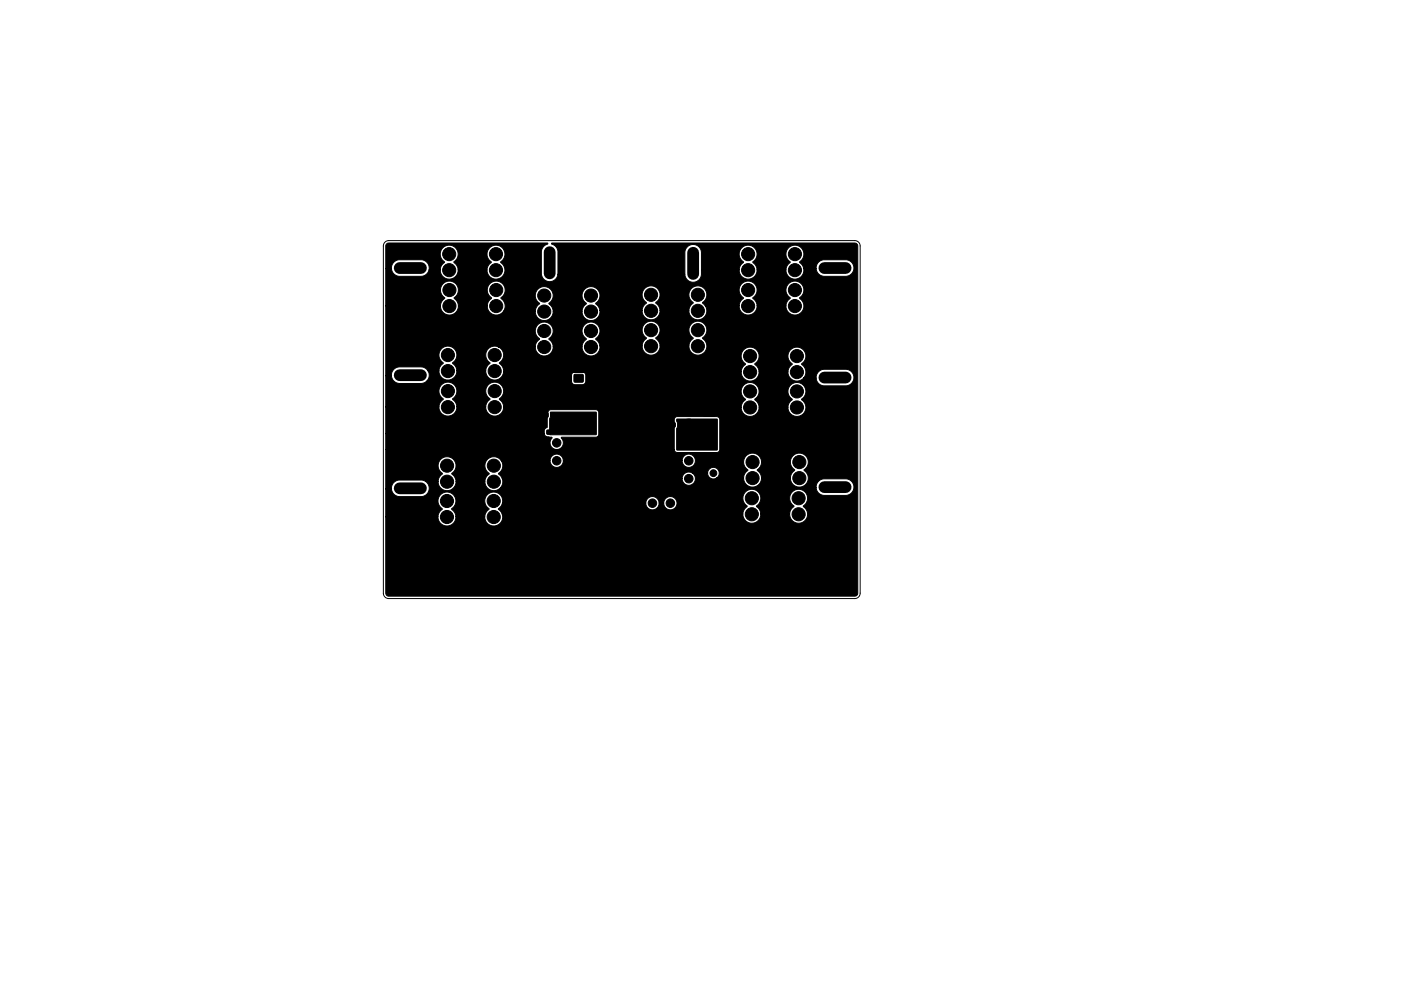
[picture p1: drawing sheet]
<svg xmlns="http://www.w3.org/2000/svg" width="297mm" height="210mm" viewBox="0 0 297 210" stroke-linecap="round" stroke-linejoin="round" font-family="sans-serif">
<path d="M81.6 51.4l.8-.4h98.8a1.14 1.14 0 0 1 1.2 1.2v73.7a1.14 1.14 0 0 1-1.2 1.1h-98.8a1.14 1.14 0 0 1-1.1-1.1v-73.7z" fill="none" stroke="#000" stroke-width=".21"/>
<g fill="#000" stroke="#000" stroke-width=".21">
<path d="M81.9 51.8l.6-.2h33.5l.2 .1a2.04 2.04 0 0 0-1.4 1.7v4.7a1.76 1.76 0 0 0 1.7 1.7 1.76 1.76 0 0 0 1.8-1.6h26.9a1.76 1.76 0 0 0 1.8 1.7 1.76 1.76 0 0 0 1.7-1.7v-.9h8a1.9 1.9 0 0 0 1.9 1.9 1.9 1.9 0 0 0 1.9-1.9h6.1a1.9 1.9 0 0 0 2.1 1.9 1.9 1.9 0 0 0 1.7-2.2h2.6l.1 .2a1.76 1.76 0 0 0 1.6 1.4h4.7a1.76 1.76 0 0 0 1.7-1.7 1.76 1.76 0 0 0-1.7-1.8h-4.7a1.76 1.76 0 0 0-1.7 1.9h-2.6l-.3-.7-.6-.7a1.93 1.93 0 0 0 .5-2.9 1.93 1.93 0 0 0-3 0 1.93 1.93 0 0 0 .6 2.9l-.1 .1a1.89 1.89 0 0 0-.9 1.6h-6.1l-.3-1-.6-.6a2.1 2.1 0 0 0 .5-3l-.2-.2a1.93 1.93 0 0 0-2.9 .3 1.93 1.93 0 0 0 .6 2.8v.1a1.89 1.89 0 0 0-.9 1.6h-8v-3.7a1.76 1.76 0 0 0-1.7-1.7 1.76 1.76 0 0 0-1.8 1.6v4.7h-26.9v-4.8a1.93 1.93 0 0 0-1.4-1.7l.1-.1h64.3a.64 .64 0 0 1 .6 .6v73.7a.63 .63 0 0 1-.7 .6h-98.8a.63 .63 0 0 1-.6-.7v-16.2h11.1a1.9 1.9 0 0 0 1.9 2 1.9 1.9 0 0 0 1.9-2h6.1a1.9 1.9 0 0 0 2.2 2 1.9 1.9 0 0 0 1.5-2.5h51v.2a1.9 1.9 0 0 0 2 1.7 1.9 1.9 0 0 0 1.8-1.9h6.1v.2a1.93 1.93 0 0 0 3 1.4 1.93 1.93 0 0 0-.1-3.3 1.91 1.91 0 0 0 .6-2.8 1.91 1.91 0 0 0-2.9-.2 1.91 1.91 0 0 0 .2 2.9l.1 .2-.7 .8-.2 .8h-6.1a1.91 1.91 0 0 0-.8-1.6l-.1-.1a1.91 1.91 0 0 0 .6-2.8 1.91 1.91 0 0 0-2.9-.2 1.91 1.91 0 0 0 .2 2.9l.1 .2-.7 .8-.2 .8h-51l-.8-1.1 .5-.6 .3-.7h30.4a1.41 1.41 0 0 0 1.4 1.5 1.41 1.41 0 0 0 1.4-1.5h1a1.41 1.41 0 0 0 2 1.3 1.41 1.41 0 0 0 .3-2.4 1.41 1.41 0 0 0-2.3 .9v.2h-1a1.41 1.41 0 0 0-.9-1.3 1.41 1.41 0 0 0-1.6 .5l-.3 .8h-30.4l.1-.4a1.93 1.93 0 0 0-2.9-1.6 1.93 1.93 0 0 0 0 3.3v.1a1.9 1.9 0 0 0-.9 1.5h-6.1l-.2-.7-.7-1a1.91 1.91 0 0 0 .4-2.9 1.91 1.91 0 0 0-2.9 .1 1.91 1.91 0 0 0 .5 2.8l-.7 1-.2 .7h-11.1v-5.9h1.2a1.76 1.76 0 0 0 1.7 1.7h4.6a1.76 1.76 0 0 0 1.6-1.3 1.76 1.76 0 0 0-.7-2l2.7 .1a1.9 1.9 0 0 0 1.9 1.9 1.9 1.9 0 0 0 1.9-2l6.1 .1a1.9 1.9 0 0 0 1.2 1.8 1.9 1.9 0 0 0 2.1-.5h66.9l.1 .2a1.76 1.76 0 0 0 1.6 1.4h4.7a1.76 1.76 0 0 0 1.7-1.7 1.76 1.76 0 0 0-1.7-1.8h-4.7a1.76 1.76 0 0 0-1.7 1.9h-66.9l.1-.2a1.9 1.9 0 0 0 .3-1.6v-.2h38.1a1.41 1.41 0 0 0 2.1 1.3 1.41 1.41 0 0 0 .1-2.4h3.2v.2a1.23 1.23 0 0 0 2 .8h5.7a1.9 1.9 0 0 0 1.9 1.9 1.9 1.9 0 0 0 1.9-1.9h6.1a1.92 1.92 0 0 0 2.9 1.7 1.92 1.92 0 0 0 0-3.4 1.93 1.93 0 0 0 .4-2.9 1.93 1.93 0 0 0-2.9 0 1.93 1.93 0 0 0 .5 3l-.7 .8-.2 .8h-6.1a1.89 1.89 0 0 0-.9-1.6v-.1a1.92 1.92 0 0 0 .3-3 1.92 1.92 0 0 0-2.9 .2 1.92 1.92 0 0 0 .6 2.9l-.8 .8-.1 .8-5.6-.1a1.23 1.23 0 0 0-.3-2 1.23 1.23 0 0 0-1.8 1.1h-3.2a1.41 1.41 0 0 0-1.9 .3l-.3 .8h-38.1l-.8-1a1.98 1.98 0 0 0 .6-2.8h10.3a1.41 1.41 0 0 0 1.4 1.5 1.41 1.41 0 0 0 1.4-1.5h25.2a1.41 1.41 0 0 0 2 1.3 1.41 1.41 0 0 0 .3-2.4 1.41 1.41 0 0 0-2.3 .9v.2h-25.2a1.41 1.41 0 0 0-.9-1.3 1.41 1.41 0 0 0-1.6 .5l-.3 .8h-10.3l-.3-.3a1.93 1.93 0 0 0-2.9 .3 1.93 1.93 0 0 0 .6 2.8v.1a1.9 1.9 0 0 0-.9 1.5h-6.1l-.3-.9-.6-.7a1.93 1.93 0 0 0 .4-2.9 1.93 1.93 0 0 0-2.9 0 1.93 1.93 0 0 0 .5 2.9v.1a1.9 1.9 0 0 0-.9 1.5h-2.7l-.9-.3h-4.6a1.76 1.76 0 0 0-1.7 1.9h-1.2v-8.3h61.2l.1 .4 .5 .2h8.4l.4-.2 .2-.4v-6.5l-.3-.4-.3-.1h-8.4l-.4 .1-.2 .5 .2 .9-.2 1.1v4.4h-61.2v-3.4h33.6l.4 .6 1.3 .2a1.46 1.46 0 0 0-.1 2.1 1.46 1.46 0 0 0 2.1 0 1.46 1.46 0 0 0-.1-2.1h7.3l.4-.2 .2-.5v-4.8l-.6-.4h-9.6a.64 .64 0 0 0-.5 .8l-.2 1.1v1.8l-.5 .5-.1 .9h-33.6v-5.7h11.3a1.9 1.9 0 0 0 1.9 2 1.9 1.9 0 0 0 1.9-2h6.1v.3a1.9 1.9 0 0 0 2 1.7 1.9 1.9 0 0 0 1.8-1.9h50.3a1.9 1.9 0 0 0 1.9 1.9 1.9 1.9 0 0 0 1.9-1.9h6.2a1.9 1.9 0 0 0 2.7 1.7 1.9 1.9 0 0 0 .2-3.2v-.2a1.92 1.92 0 0 0 .3-2.9 1.92 1.92 0 0 0-2.9 .1 1.92 1.92 0 0 0 .6 2.9l-.1 .1a1.89 1.89 0 0 0-.8 1.5h-6.2a1.89 1.89 0 0 0-.8-1.5l-.1-.2a1.92 1.92 0 0 0 .4-2.9 1.92 1.92 0 0 0-2.9 .1 1.92 1.92 0 0 0 .6 2.9l-.1 .1a1.89 1.89 0 0 0-.9 1.5h-50.3a1.9 1.9 0 0 0-.9-1.6v-.1a1.94 1.94 0 0 0 .4-3 1.94 1.94 0 0 0-2.9 .1 1.94 1.94 0 0 0 .5 2.9 2.13 2.13 0 0 0-.9 1.6h-6.1l-.2-.7-.7-1a1.93 1.93 0 0 0 .3-2.9 1.93 1.93 0 0 0-2.9 .1 1.93 1.93 0 0 0 .6 2.9 2.13 2.13 0 0 0-.9 1.6h-11.3v-6.6h1.2v.3a1.76 1.76 0 0 0 1.7 1.4l4.8-.1 .9-.4h30.8l.1 .4 .5 .3h1.7l.6-.4 .1-1.6-.2-.4-.4-.3-2 .1-.4 .5v1.4h-30.8a1.75 1.75 0 0 0 .3-2.2h2.4a1.9 1.9 0 0 0 1.9 1.9 1.9 1.9 0 0 0 1.9-1.9h6.1a1.9 1.9 0 0 0 1.8 1.9 1.9 1.9 0 0 0 2-1.7h50.3a1.9 1.9 0 0 0 2 2 1.9 1.9 0 0 0 1.8-2h6.2a1.9 1.9 0 0 0 1.2 1.8 1.9 1.9 0 0 0 2.1-.5h2.6l.1 .3a1.76 1.76 0 0 0 1.6 1.4h4.7a1.76 1.76 0 0 0 1.7-1.8 1.76 1.76 0 0 0-1.7-1.8l-4.7 .1a1.76 1.76 0 0 0-1.7 1.8h-2.6l.1-.1a1.9 1.9 0 0 0-.5-2.7v-.1a2.13 2.13 0 0 0 .6-2.8l-.4-.4a1.93 1.93 0 0 0-2.8 .4 1.93 1.93 0 0 0 .6 2.8l-.7 .8-.2 .8h-6.2a1.89 1.89 0 0 0-.8-1.5l-.1-.1a2.13 2.13 0 0 0 .6-2.8l-.3-.4a1.93 1.93 0 0 0-2.8 .4 1.93 1.93 0 0 0 .6 2.8l-.8 .8-.2 .8h-50.3a1.9 1.9 0 0 0-.9-1.8 2.18 2.18 0 0 0 .8-2.3l-.4-.7-.7-.5h7.9a1.9 1.9 0 0 0 1.9 1.9 1.9 1.9 0 0 0 1.9-1.9h6.1a1.9 1.9 0 0 0 2 1.9 1.9 1.9 0 0 0 1.8-2.1h8.9a1.9 1.9 0 0 0 1.9 2 1.9 1.9 0 0 0 1.9-2h6.2a1.92 1.92 0 0 0 2.8 1.7 1.92 1.92 0 0 0 0-3.4 1.93 1.93 0 0 0 .5-2.9 1.93 1.93 0 0 0-3 .1 1.93 1.93 0 0 0 .6 2.9l-.1 .1a1.9 1.9 0 0 0-.8 1.5h-6.2l-.3-1-.6-.7a1.93 1.93 0 0 0 .5-2.9 1.93 1.93 0 0 0-3 .1 1.93 1.93 0 0 0 .6 2.9l-.1 .1a1.9 1.9 0 0 0-.9 1.5h-8.9l-.3-.8-.6-.6a2.1 2.1 0 0 0 .5-3l-.2-.2a1.93 1.93 0 0 0-2.9 .4 1.93 1.93 0 0 0 .6 2.7l-.7 .9-.2 .8h-6.1a2.6 2.6 0 0 0-.9-1.7 1.93 1.93 0 0 0 .4-2.9 1.93 1.93 0 0 0-2.9 0 1.93 1.93 0 0 0 .5 2.9l-.7 .9-.2 .8h-7.9a1.89 1.89 0 0 0-2.5 1.1 1.91 1.91 0 0 0 .7 2.2l.1 .2a1.9 1.9 0 0 0-.9 1.6h-6.1l-.3-1-.6-.6a2.18 2.18 0 0 0 .8-2.3 1.91 1.91 0 0 0-3-1 1.91 1.91 0 0 0 .2 3.2l-.7 .9-.2 .8h-2.4l-.7-.7-.7-.2h-4.6a1.76 1.76 0 0 0-1.7 1.9h-1.2v-14.8h11.6a1.9 1.9 0 0 0 1.9 1.9 1.9 1.9 0 0 0 1.9-1.9h6.1a1.9 1.9 0 0 0 1 1.7 1.9 1.9 0 0 0 2.1-.2l.4-.4h6.7a1.9 1.9 0 0 0 1.9 2 1.9 1.9 0 0 0 1.9-2l6.1 .1a1.9 1.9 0 0 0 2 1.9 1.9 1.9 0 0 0 1.8-2.1h8.9a1.9 1.9 0 0 0 1.9 1.9 1.9 1.9 0 0 0 1.9-1.9h6.2a1.9 1.9 0 0 0 2.4 1.9 1.9 1.9 0 0 0 1-2.9h7.2a1.9 1.9 0 0 0 1.9 1.9 1.9 1.9 0 0 0 1.9-1.9h6.1a1.93 1.93 0 0 0 2.9 1.7 1.93 1.93 0 0 0 0-3.4 1.93 1.93 0 0 0 .5-2.9 1.93 1.93 0 0 0-3 0 1.93 1.93 0 0 0 .6 3l-.8 .8-.2 .8h-6.1a1.89 1.89 0 0 0-.8-1.6l-.1-.1a1.91 1.91 0 0 0 .4-2.9 1.91 1.91 0 0 0-2.9 0 1.91 1.91 0 0 0 .5 2.9l-.7 .9-.2 .8h-7.2l-.6-.7a1.93 1.93 0 0 0 .5-2.9 1.93 1.93 0 0 0-3 .1 1.93 1.93 0 0 0 .6 2.9l-.1 .1a1.9 1.9 0 0 0-.8 1.5h-6.2l-.1-.7-.8-1a1.92 1.92 0 0 0 .4-2.9 1.92 1.92 0 0 0-2.9 .1 1.92 1.92 0 0 0 .6 2.9l-.1 .1a1.9 1.9 0 0 0-.9 1.5h-8.9l-.3-.8-.6-.8a1.93 1.93 0 0 0 .4-2.9 1.93 1.93 0 0 0-3 .1 1.93 1.93 0 0 0 .6 2.9 2.13 2.13 0 0 0-.9 1.6h-6.1l-.2-.7-.7-1a1.93 1.93 0 0 0 .3-2.9 1.93 1.93 0 0 0-2.9 .1 1.93 1.93 0 0 0 .6 2.9 2.13 2.13 0 0 0-.9 1.6h-6.7l.1-.2a1.91 1.91 0 0 0-.7-2.5v-.1a1.93 1.93 0 0 0 .4-2.9 1.93 1.93 0 0 0-2.9 0 1.93 1.93 0 0 0 .5 3l-.7 .8-.2 .8h-6.1a1.89 1.89 0 0 0-.9-1.6v-.1a1.91 1.91 0 0 0 .4-2.9 1.91 1.91 0 0 0-2.9 0 1.91 1.91 0 0 0 .5 2.9l-.7 .9-.2 .8h-11.6v-7.9h1.2a1.76 1.76 0 0 0 1.7 1.6h4.6a1.76 1.76 0 0 0 1.7-1.3h2.3a1.9 1.9 0 0 0 1.9 1.9 1.9 1.9 0 0 0 1.9-1.9h6.2a1.93 1.93 0 0 0 2.8 1.7 1.93 1.93 0 0 0 0-3.4 1.93 1.93 0 0 0 .5-2.9 1.93 1.93 0 0 0-3 0 1.93 1.93 0 0 0 .6 2.9l-.1 .1a1.89 1.89 0 0 0-.8 1.6h-6.2l-.3-1-.6-.6a2.1 2.1 0 0 0 .5-3l-.2-.2a1.93 1.93 0 0 0-2.8 .3 1.93 1.93 0 0 0 .6 2.8l-.1 .1a1.89 1.89 0 0 0-.9 1.6h-2.3v-.3a1.76 1.76 0 0 0-1.7-1.9h-4.6a1.76 1.76 0 0 0-1.7 1.9h-1.2v-4.8zM121.8 79.5h1.8v1.5h-1.8zM114.4 91.3h.8v.8h-.8zM115.4 87.6h.7v.9h-.7zM116 91.3h.7v.8h-.7zM116.9 87.6h.8v.9h-.8zM123.5 88h2.2l.2 .1 .1 3.6-.2 .3h-2.1l-.2-.2zM123.5 96h2.2l.2 .1 .1 3.6-.2 .3h-2.1l-.2-.2zM116.7 87.5l9.7-.1v4.8h-9.8l-.1-3.4 .2-.3zM142.3 89.7h.8v.9h-.8zM143.9 89.7h.7v.9h-.7zM149.2 92.6h2.4v1.9h-2.4z"/>
<path d="M149.2 86.3h2.4v2h-2.4zM143.5 89l8.5-.1 .1 6.5-8.6 .1v-4.5l.2-.5v-.7z"/>
<circle cx="95.2" cy="53.9" r="1.39"/>
<circle cx="95.2" cy="57.3" r="1.39"/>
<circle cx="105.2" cy="53.9" r="1.39"/>
<circle cx="105.2" cy="57.3" r="1.39"/>
<circle cx="158.6" cy="53.9" r="1.39"/>
<circle cx="158.6" cy="57.3" r="1.39"/>
<circle cx="168.5" cy="53.9" r="1.39"/>
<circle cx="168.5" cy="57.3" r="1.39"/>
<circle cx="95" cy="75.3" r="1.39"/>
<circle cx="95" cy="78.7" r="1.39"/>
<circle cx="95.3" cy="61.5" r="1.39"/>
<circle cx="95.3" cy="64.9" r="1.39"/>
<circle cx="102.9" cy="70.1" r="2.8"/>
<circle cx="104.9" cy="75.3" r="1.39"/>
<circle cx="104.9" cy="78.7" r="1.39"/>
<circle cx="105.2" cy="61.5" r="1.39"/>
<circle cx="105.2" cy="64.9" r="1.39"/>
<circle cx="115.4" cy="70.2" r="1.39"/>
<circle cx="115.4" cy="62.7" r="1.39"/>
<circle cx="115.4" cy="66.1" r="1.39"/>
<circle cx="115.4" cy="73.6" r="1.39"/>
<circle cx="125.3" cy="70.2" r="1.39"/>
<circle cx="125.3" cy="62.7" r="1.39"/>
<circle cx="125.3" cy="73.6" r="1.39"/>
<circle cx="125.3" cy="66.1" r="1.39"/>
<circle cx="138" cy="65.9" r="1.39"/>
<circle cx="138" cy="62.5" r="1.39"/>
<circle cx="138" cy="73.4" r="1.39"/>
<circle cx="138" cy="70" r="1.39"/>
<circle cx="148" cy="65.9" r="1.39"/>
<circle cx="148" cy="62.5" r="1.39"/>
<circle cx="148" cy="73.4" r="1.39"/>
<circle cx="148" cy="70" r="1.39"/>
<circle cx="158.5" cy="70.2" r="2.8"/>
<circle cx="158.6" cy="61.5" r="1.39"/>
<circle cx="158.6" cy="64.9" r="1.39"/>
<circle cx="159" cy="78.9" r="1.39"/>
<circle cx="159" cy="75.5" r="1.39"/>
<circle cx="168.5" cy="61.5" r="1.39"/>
<circle cx="168.5" cy="64.9" r="1.39"/>
<circle cx="169" cy="78.9" r="1.39"/>
<circle cx="169" cy="75.5" r="1.39"/>
<circle cx="94.8" cy="98.8" r="1.39"/>
<circle cx="95" cy="83" r="1.39"/>
<circle cx="95" cy="86.4" r="1.39"/>
<circle cx="104.7" cy="98.8" r="1.39"/>
<circle cx="104.9" cy="83" r="1.39"/>
<circle cx="104.9" cy="86.4" r="1.39"/>
<circle cx="115.1" cy="82.7" r="2.8"/>
<circle cx="118" cy="94" r=".9"/>
<circle cx="118" cy="97.8" r=".9"/>
<circle cx="118" cy="90.2" r=".9"/>
<circle cx="119.6" cy="91.4" r=".4"/>
<circle cx="119.6" cy="89.9" r=".4"/>
<circle cx="119.6" cy="88.4" r=".4"/>
<circle cx="120.9" cy="89.9" r=".4"/>
<circle cx="120.9" cy="88.4" r=".4"/>
<circle cx="120.9" cy="91.4" r=".4"/>
<circle cx="122.2" cy="89.9" r=".4"/>
<circle cx="122.4" cy="91.4" r=".4"/>
<circle cx="144.5" cy="92.2" r=".4"/>
<circle cx="146" cy="94" r=".9"/>
<circle cx="146" cy="97.8" r=".9"/>
<circle cx="146" cy="90.2" r="1.25"/>
<circle cx="146" cy="82.7" r="2.8"/>
<circle cx="146" cy="92.2" r=".4"/>
<circle cx="147.6" cy="92.2" r=".4"/>
<circle cx="149.6" cy="89.7" r=".4"/>
<circle cx="149.6" cy="90.9" r=".4"/>
<circle cx="159" cy="83" r="1.39"/>
<circle cx="159" cy="86.4" r="1.39"/>
<circle cx="159.6" cy="98" r="1.39"/>
<circle cx="169" cy="83" r="1.39"/>
<circle cx="169" cy="86.4" r="1.39"/>
<circle cx="169.5" cy="98" r="1.39"/>
<circle cx="94.8" cy="106.3" r="1.39"/>
<circle cx="94.8" cy="109.7" r="1.39"/>
<circle cx="94.8" cy="102.2" r="1.39"/>
<circle cx="96" cy="115.2" r="2.8"/>
<circle cx="104.7" cy="106.3" r="1.39"/>
<circle cx="104.7" cy="109.7" r="1.39"/>
<circle cx="104.7" cy="102.2" r="1.39"/>
<circle cx="118" cy="105.4" r="1.25"/>
<circle cx="119.6" cy="112.3" r=".4"/>
<circle cx="119.6" cy="108.2" r=".4"/>
<circle cx="119.6" cy="109.5" r=".4"/>
<circle cx="119.6" cy="113.8" r=".4"/>
<circle cx="119.6" cy="110.7" r=".4"/>
<circle cx="121.2" cy="110.7" r=".4"/>
<circle cx="121.2" cy="113.8" r=".4"/>
<circle cx="121.2" cy="112.3" r=".4"/>
<circle cx="121.2" cy="109.5" r=".4"/>
<circle cx="121.2" cy="108.2" r=".4"/>
<circle cx="122.7" cy="112.3" r=".4"/>
<circle cx="122.7" cy="110.7" r=".4"/>
<circle cx="122.7" cy="109.5" r=".4"/>
<circle cx="122.7" cy="108.2" r=".4"/>
<circle cx="122.7" cy="113.8" r=".4"/>
<circle cx="127" cy="106.7" r=".4"/>
<circle cx="127" cy="105.2" r=".4"/>
<circle cx="127" cy="103.6" r=".4"/>
<circle cx="128.3" cy="105.2" r=".4"/>
<circle cx="128.3" cy="103.6" r=".4"/>
<circle cx="128.3" cy="106.7" r=".4"/>
<circle cx="129.5" cy="105.2" r=".4"/>
<circle cx="129.5" cy="103.6" r=".4"/>
<circle cx="129.5" cy="106.7" r=".4"/>
<circle cx="130" cy="114.3" r="2.8"/>
<circle cx="131.1" cy="103.6" r=".4"/>
<circle cx="131.1" cy="105.2" r=".4"/>
<circle cx="131.1" cy="106.7" r=".4"/>
<circle cx="132.6" cy="105.2" r=".4"/>
<circle cx="132.6" cy="103.6" r=".4"/>
<circle cx="132.6" cy="106.7" r=".4"/>
<circle cx="134.1" cy="106.7" r=".4"/>
<circle cx="134.1" cy="105.2" r=".4"/>
<circle cx="134.1" cy="103.6" r=".4"/>
<circle cx="138.3" cy="106.8" r=".9"/>
<circle cx="138.7" cy="111.8" r=".4"/>
<circle cx="138.7" cy="114.8" r=".4"/>
<circle cx="138.7" cy="109.2" r=".4"/>
<circle cx="138.7" cy="110.5" r=".4"/>
<circle cx="138.7" cy="113.3" r=".4"/>
<circle cx="140.2" cy="114.8" r=".4"/>
<circle cx="140.2" cy="111.8" r=".4"/>
<circle cx="140.2" cy="110.5" r=".4"/>
<circle cx="140.2" cy="109.2" r=".4"/>
<circle cx="140.2" cy="113.3" r=".4"/>
<circle cx="141.7" cy="114.8" r=".4"/>
<circle cx="141.7" cy="113.3" r=".4"/>
<circle cx="141.7" cy="111.8" r=".4"/>
<circle cx="141.7" cy="110.5" r=".4"/>
<circle cx="141.7" cy="109.2" r=".4"/>
<circle cx="142.1" cy="106.8" r=".9"/>
<circle cx="146" cy="101.6" r=".9"/>
<circle cx="146" cy="105.4" r="1.25"/>
<circle cx="151.3" cy="100.4" r=".72"/>
<circle cx="151.3" cy="102.9" r=".72"/>
<circle cx="151.3" cy="105.5" r=".72"/>
<circle cx="159.4" cy="105.7" r="1.39"/>
<circle cx="159.4" cy="109.1" r="1.39"/>
<circle cx="159.6" cy="101.4" r="1.39"/>
<circle cx="167" cy="115.2" r="2.8"/>
<circle cx="169.3" cy="105.7" r="1.39"/>
<circle cx="169.3" cy="109.1" r="1.39"/>
<circle cx="169.5" cy="101.4" r="1.39"/>
</g>
<g fill="none" stroke="#000" stroke-width="2.5">
<path d="M84.7 56.9h4.5M116.5 53.5v4.5M124.5 53.5v4.5M139 53.6v4.5M147 53.6v4.5M174.8 56.9h4.5M84.7 64.8h4.5M84.7 79.6h4.5M174.8 64.8h4.5M84.7 87.5h4.5M174.8 80.1h4.5M174.8 88h4.5"/>
<path d="M84.7 103.6h4.5M84.7 111.5h4.5M174.8 103.3h4.5M174.8 111.3h4.5"/>
</g>
<path d="M122.5 82.8h.3" fill="none" stroke="#000" stroke-width="1.7"/>
<path d="M144.3 90.2h1.7M144.3 90.1v.1" fill="none" stroke="#000" stroke-width=".25"/>
</svg>
